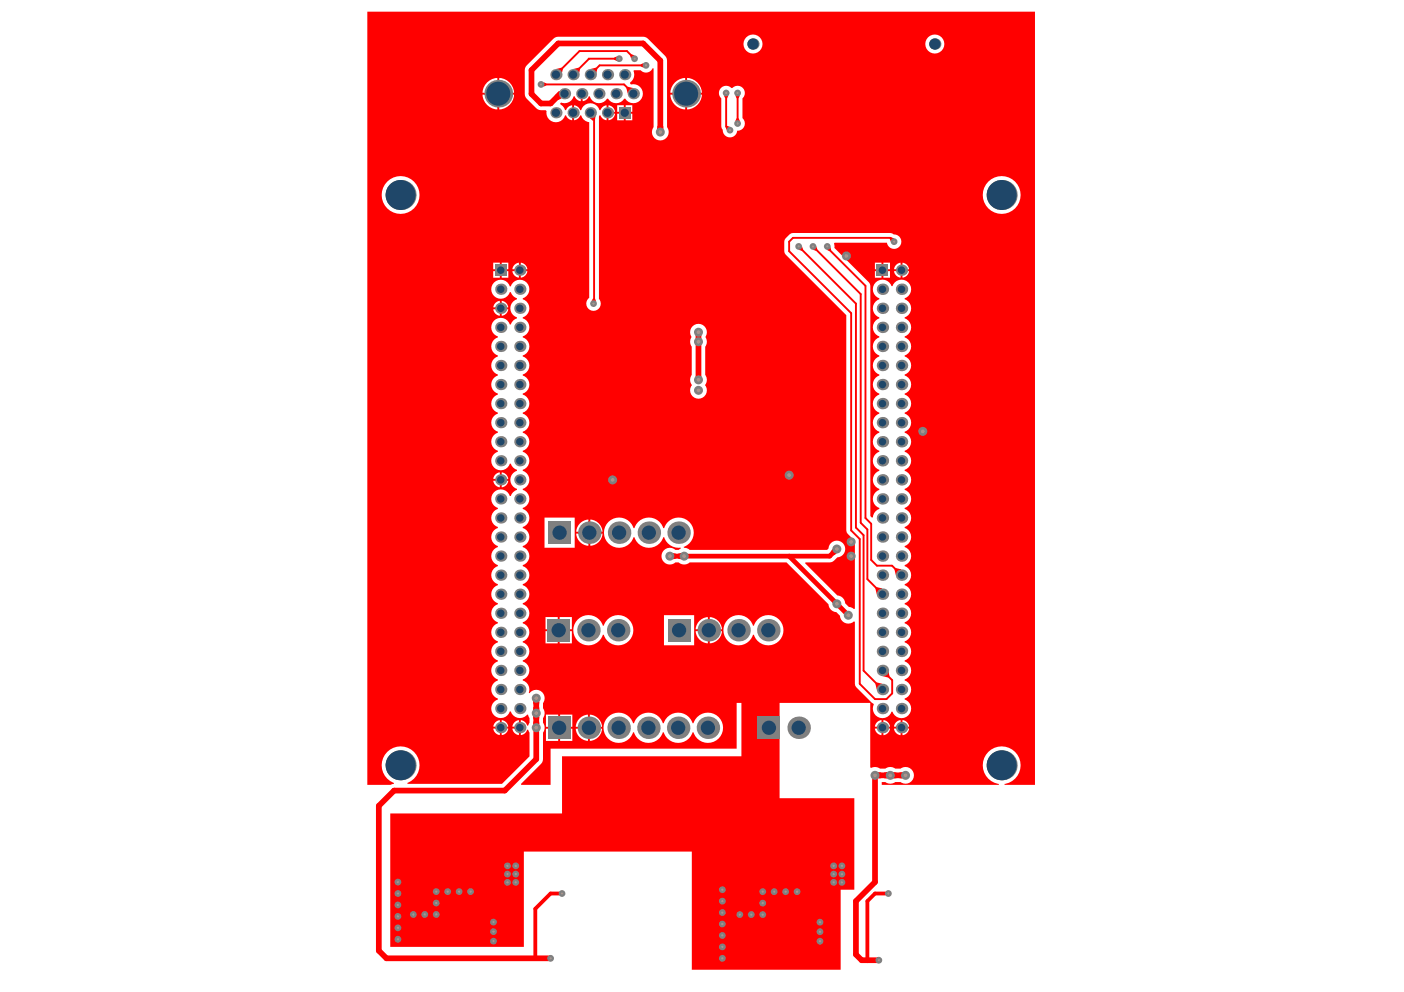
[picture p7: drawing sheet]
<svg xmlns="http://www.w3.org/2000/svg" width="297mm" height="210mm" viewBox="0 0 297 210" stroke-linecap="round" stroke-linejoin="round" font-family="sans-serif">
<g fill="#f00">
<path d="M115 17.4l.6 .3v.4l-.6 .3z"/>
<path d="M117.6 14.6l1.2-.3 .3 .3-.3 1.2z"/>
<path d="M121.3 14.6l1.1-.3 .3 .3-.3 1.2z"/>
<path d="M125.5 63.1l.4 .1 .2 .6-.9-.1z"/>
<path d="M124.8 25l1.3-.9-.2 1.1-.4 .4z"/>
<path d="M129.9 12.2l.6-.3v1l-.6-.3z"/>
<path d="M133.3 11.8l.3-.3 .6 .2-.7 .7z"/>
<path d="M143.4 117.2l.7-.2v1.3l-.7-.1z"/>
<path d="M142.4 117l.7 .2v1l-.7 .1z"/>
<path d="M153.5 26.9l.3-.3 .6 .2-.7 .7z"/>
<path d="M153.1 20.2h1l-.3 .6h-.4z"/>
<path d="M155.9 25h.4l.3 .6h-1z"/>
<path d="M155.6 20.2h1l-.3 .6h-.4z"/>
<path d="M169 52.9l.7-.7 .2 .6-.3 .3z"/>
<path d="M172 52.9l.7-.7 .2 .6-.3 .3z"/>
<path d="M174.8 52.8l.9-.5 .1 .6-.3 .2z"/>
<path d="M185.8 163.4l.6 .1v1.2h-.6z"/>
<path d="M185.2 124.5l.3-.3 1.2 .3-1.2 1.2z"/>
<path d="M189 163.4l.7 .1v1.2h-.7z"/>
<path d="M189.2 120.5l.3-.3 1.2 .3-1.2 1.2z"/>
<path d="M188.2 50.5l.3-.3 .6 .2-.7 .7z"/>
<path d="M117.3 20.2l1.1-.9 .4 1.5-.7 .4z"/>
<path d="M176.1 116.2l.9 .9-.6 .4-.7-.7z"/>
<path d="M185.2 144.7l.3-.3 1.2 .3-1.2 1.2z"/>
<path d="M112.9 152.7h1.2v.6h-1.3z"/>
<path d="M112.9 149.6h1.2v.6h-1.3z"/>
<path d="M124.9 14.6l1.2-.3 .3 .3-.3 1.2z"/>
<path d="M135.6 13.6l.6-.3v1l-.6-.3z"/>
<path d="M139.1 26.6h1.2l.1 .7h-1.4z"/>
<path d="M187 163.5l.7-.1v1.3h-.7z"/>
<path d="M190.3 163.5l.6-.1v1.3h-.6z"/>
<path d="M112.8 151.6h1.3v.6h-1.2z"/>
<path d="M112.8 148.4h1.3v.6h-1.2z"/>
<path d="M132.5 18.6l.3-.3 1.2 .3-1.2 1.2z"/>
<path d="M186.7 143.1l1.2-1.2 .3 1.2-.3 .3z"/>
<path d="M82.6 172.1h36.3v-12.1h38v-12.1h8v21h15.8v19.4h-2.8v16.9h-31.5v-25h-35.6v20.2h-28.2z"/>
<path d="M77.7 2.5h141.3v163.6h-6.5v-.2a4 4 0 0 0 2.8-6.1 4 4 0 0 0-6.7 0 4 4 0 0 0 2.7 6.1v.2h-24.8v-.6h.8a1.7 1.7 0 0 0 2.1 0l1.3 .1a1.77 1.77 0 0 0 2.7-1.6 1.77 1.77 0 0 0-2.9-1.4l-1.3-.1a1.74 1.74 0 0 0-1.9 .1l-1.3-.1a1.74 1.74 0 0 0-1.7 0l-.2-.1v-13.7h-28.2v9.7h-39.4v7.7h-6.2l-.1-.2 4.5-4.6 .2-.7v-5.6l.1-.1a1.73 1.73 0 0 0-.1-2l.1-1.1a1.73 1.73 0 0 0-.1-1.9l.1-1.3a1.77 1.77 0 0 0-.6-2.4 1.77 1.77 0 0 0-2.4 .5l-.1-.1v-.2a1.99 1.99 0 0 0-1.3-2.4v-.2l.4-.2a2.01 2.01 0 0 0 1-1.9 2.01 2.01 0 0 0-1.4-1.7v-.3l.4-.1a2.01 2.01 0 0 0 1-2 2.01 2.01 0 0 0-1.4-1.7v-.2l.4-.2a2.01 2.01 0 0 0 1-1.9 2.01 2.01 0 0 0-1.4-1.7v-.2l.4-.2a2.01 2.01 0 0 0 1-1.9 2.01 2.01 0 0 0-1.4-1.7v-.3l.4-.1a2.01 2.01 0 0 0 1-2 2.01 2.01 0 0 0-1.4-1.7v-.2l.4-.2a2.01 2.01 0 0 0 1-1.9 2.01 2.01 0 0 0-1.4-1.7v-.2l.4-.2a2.01 2.01 0 0 0 1-1.9 2.01 2.01 0 0 0-1.4-1.7v-.3l.4-.1a2.01 2.01 0 0 0 1-2 2.01 2.01 0 0 0-1.4-1.7v-.2l.4-.2a2.01 2.01 0 0 0 1-1.9 2.01 2.01 0 0 0-1.4-1.7v-.2l.4-.2a2.01 2.01 0 0 0 1-1.9 2.01 2.01 0 0 0-1.4-1.7v-.3l.4-.1a2.01 2.01 0 0 0 1-2 2.01 2.01 0 0 0-1.4-1.7v-.2l.4-.2a2.01 2.01 0 0 0 1-1.9 2.01 2.01 0 0 0-1.4-1.7v-.2l.4-.2a2.01 2.01 0 0 0 1-1.9 2.01 2.01 0 0 0-1.4-1.7v-.3l.4-.1a2.01 2.01 0 0 0 1-2 2.01 2.01 0 0 0-1.4-1.7v-.2l.4-.2a2.01 2.01 0 0 0 1-1.9 2.01 2.01 0 0 0-1.4-1.7v-.2l.4-.2a2.01 2.01 0 0 0 1-1.9 2.01 2.01 0 0 0-1.4-1.7v-.3l.4-.1a2.01 2.01 0 0 0 1-2 2.01 2.01 0 0 0-1.4-1.7v-.2l.4-.2a2.01 2.01 0 0 0 1-1.9 2.01 2.01 0 0 0-1.4-1.7v-.2l.4-.2a2.01 2.01 0 0 0 1-1.9 2.01 2.01 0 0 0-1.4-1.7v-.3l.4-.1a2.01 2.01 0 0 0 1-2 2.01 2.01 0 0 0-1.4-1.7v-.2l.4-.2a2.01 2.01 0 0 0 .3-3.3 2.01 2.01 0 0 0-3.2 1h-.2l-.2-.4a2.01 2.01 0 0 0-3.1-.5 2.01 2.01 0 0 0 .3 3.2 2.01 2.01 0 0 0 3-1.1h.2l.5 .8 .8 .5v.2a2 2 0 0 0-1.4 1.9 2 2 0 0 0 1.4 1.9v.3l-.8 .4-.5 .9h-.2a2.01 2.01 0 0 0-3.4-.9 2.01 2.01 0 0 0 .8 3.4v.2l-.4 .2a2.01 2.01 0 0 0-1 1.9 2.01 2.01 0 0 0 1.4 1.7v.2l-.4 .2a2.01 2.01 0 0 0-1 1.9 2.01 2.01 0 0 0 1.4 1.7v.3l-.4 .1a2.01 2.01 0 0 0-1 2 2.01 2.01 0 0 0 1.4 1.7v.2l-.4 .2a2.01 2.01 0 0 0-1 1.9 2.01 2.01 0 0 0 1.4 1.7v.2l-.4 .2a2.01 2.01 0 0 0-1 1.9 2.01 2.01 0 0 0 1.4 1.7v.3l-.4 .1a2.01 2.01 0 0 0-1 2 2.01 2.01 0 0 0 1.4 1.7v.2l-.4 .2a2.01 2.01 0 0 0-.2 3.3 2.01 2.01 0 0 0 3.2-1h.2l.5 .8 .8 .5v.2a2 2 0 0 0-1.4 1.9 2 2 0 0 0 1.4 1.9v.3l-.8 .4-.5 .9h-.2a2.01 2.01 0 0 0-3.4-.9 2.01 2.01 0 0 0 .8 3.4v.2l-.4 .2a2.01 2.01 0 0 0-1 1.9 2.01 2.01 0 0 0 1.4 1.7v.2l-.4 .2a2.01 2.01 0 0 0-1 1.9 2.01 2.01 0 0 0 1.4 1.7v.3l-.4 .1a2.01 2.01 0 0 0-1 2 2.01 2.01 0 0 0 1.4 1.7v.2l-.4 .2a2.01 2.01 0 0 0-1 1.9 2.01 2.01 0 0 0 1.4 1.7v.2l-.4 .2a2.01 2.01 0 0 0-1 1.9 2.01 2.01 0 0 0 1.4 1.7v.3l-.4 .1a2.01 2.01 0 0 0-1 2 2.01 2.01 0 0 0 1.4 1.7v.2l-.4 .2a2.01 2.01 0 0 0-1 1.9 2.01 2.01 0 0 0 1.4 1.7v.2l-.4 .2a2.01 2.01 0 0 0-1 1.9 2.01 2.01 0 0 0 1.4 1.7v.3l-.4 .1a2.01 2.01 0 0 0-1 2 2.01 2.01 0 0 0 1.4 1.7v.2l-.4 .2a2.01 2.01 0 0 0-1 1.9 2.01 2.01 0 0 0 1.4 1.7v.2l-.4 .2a2.01 2.01 0 0 0-.2 3.3 2.01 2.01 0 0 0 3.2-1h.2l.1 .4a2 2 0 0 0 3.3 .3h.2l.3 .7v1l-.3 .6h-.2l-.1-.3a1.54 1.54 0 0 0-1.2-.8v3.1a1.61 1.61 0 0 0 1.3-1.1h.2l.3 .6v5l-5.8 5.9h-20l.1-.3a4 4 0 0 0 1.6-6.1 4 4 0 0 0-6.3 0 4 4 0 0 0 1.7 6.2v.2l-.7 .2h-4.9zM195.8 9.3a2.02 2.02 0 0 0 4 0 2.02 2.02 0 0 0-4 0zM157.3 9.3a2.02 2.02 0 0 0 4 0 2.02 2.02 0 0 0-4 0zM152.5 18.6a1.52 1.52 0 0 0 .1 2.2v5.9l.3 .8a1.53 1.53 0 0 0 1.4 1.6 1.53 1.53 0 0 0 1.7-1.4 1.52 1.52 0 0 0 1.5-1 1.52 1.52 0 0 0-.4-1.7v-4.2a1.54 1.54 0 0 0 0-2.2 1.54 1.54 0 0 0-2.2 0 1.83 1.83 0 0 0-2.4 0zM145.4 16.5v3.1h3.1a3.3 3.3 0 0 0-3.1-3.1zM142.8 17.5a3.2 3.2 0 0 0-1 2.1h3.2v-3.1a3.2 3.2 0 0 0-2.2 1zM105.6 16.5v3.1h3.2a3.3 3.3 0 0 0-3.2-3.1zM103 17.5a3.2 3.2 0 0 0-.9 2.1h3.1v-3.1a3.2 3.2 0 0 0-2.2 1zM145.4 20v3.2a3.3 3.3 0 0 0 3.1-3.2zM141.8 20a3.3 3.3 0 0 0 3.2 3.2v-3.2zM105.6 20v3.2a3.3 3.3 0 0 0 3.2-3.2zM102.1 20a3.3 3.3 0 0 0 3.1 3.2v-3.2zM121.5 22.3v3.1a1.76 1.76 0 0 0 1.3-1h.2a1.95 1.95 0 0 0 1.7 1.4v37.2a1.53 1.53 0 0 0-.3 2.2 1.53 1.53 0 0 0 2.1 .2 1.53 1.53 0 0 0 .2-2.2v-38.5l.1-.3h.2a1.52 1.52 0 0 0 1.3 1v-3.1a1.77 1.77 0 0 0-1.3 1h-.2a2.01 2.01 0 0 0-1.9-1.5 2.01 2.01 0 0 0-1.9 1.5h-.3a1.52 1.52 0 0 0-1.2-1zM132.4 22.3v1.4h1.4v-1.4zM128.7 22.3v1.4h1.4a1.55 1.55 0 0 0-1.4-1.4zM130.6 22.3v1.4h1.4v-1.4zM128.7 24.1v1.3a1.55 1.55 0 0 0 1.4-1.3zM132.4 24.1v1.4h1.4v-1.4zM130.6 24.1v1.4h1.4v-1.4zM111.4 13.8l-.4 1 .1 5.5 .3 .6 2.1 2a2.18 2.18 0 0 0 2 .4l.1 .2a2.01 2.01 0 0 0 1.6 2.3 2.01 2.01 0 0 0 2.3-1.4h.3a1.52 1.52 0 0 0 1.3 1v-3.1a1.78 1.78 0 0 0-1.4 1h-.2a1.92 1.92 0 0 0-.9-1.2l-.1-.2 .2-.2a1.98 1.98 0 0 0 2.7-1.3h.2a1.52 1.52 0 0 0 1.3 1v-1.6h.4v1.6a1.76 1.76 0 0 0 1.3-1h.2a2.04 2.04 0 0 0 1.7 1.4 2.04 2.04 0 0 0 2-.9h.1a2.07 2.07 0 0 0 3.5 0h.1a2.02 2.02 0 0 0 2.6 .8 2.02 2.02 0 0 0 1.1-2.5 2.02 2.02 0 0 0-2.4-1.3l-.2-.2v-.3a1.94 1.94 0 0 0 .7-2.4l.1-.1h1.4a1.51 1.51 0 0 0 2.6-.5l.2 .1v12.4a1.77 1.77 0 0 0 .2 2.4 1.77 1.77 0 0 0 2.4 0 1.77 1.77 0 0 0 .2-2.4v-14.4l-.4-.7-3.9-3.8-.7-.2h-18.4l-.6 .4zM207.9 41.3a4 4 0 0 0 8 0 4 4 0 0 0-8 0zM80.8 41.3a4 4 0 0 0 8 0 4 4 0 0 0-8 0zM166.2 50.4l-.3 .7v2.1l.3 .7 12.8 12.8v45.5l.3 .8 1.6 1.5v14.3l-.2 .1-1.1-.5-.8-.7a1.73 1.73 0 0 0-1.6-1.7l-6.9-6.8 .1-.2h5.3a2.08 2.08 0 0 0 1.5-1.1 1.77 1.77 0 0 0 1.6-1.8 1.77 1.77 0 0 0-1.7-1.7 1.77 1.77 0 0 0-1.8 1.7l-.3 .3h-29.1l-.7-.4-.5-.1v-.2h.1a3.2 3.2 0 0 0 .9-5.3 3.2 3.2 0 0 0-5.2 1.3h-.2l-.1-.2a3.2 3.2 0 0 0-3.1-2 3.2 3.2 0 0 0-2.9 2.2h-.2l-.1-.2a3.2 3.2 0 0 0-4.9-1.3 3.2 3.2 0 0 0 .2 5.1 3.2 3.2 0 0 0 4.8-1.6h.2l.1 .2a3.2 3.2 0 0 0 3.1 2 3.2 3.2 0 0 0 2.9-2.2h.2l.1 .2a3.2 3.2 0 0 0 3.4 2v.2l-.4 .3h-.7a1.77 1.77 0 0 0-2.5 .1 1.77 1.77 0 0 0 0 2.4 1.77 1.77 0 0 0 2.5 .1h.7l.3 .2a1.75 1.75 0 0 0 2-.2h20.5l8.9 8.9a1.73 1.73 0 0 0 1.6 1.6l.8 .8 .1 .3a1.77 1.77 0 0 0 2.9 .9l.2 .1v13.5l4 4a2.02 2.02 0 0 0 1 2.7 2.02 2.02 0 0 0 2.7-1.2h.2l.2 .3a2.03 2.03 0 0 0 3.3 .3 2.03 2.03 0 0 0-.9-3.2v-.2l.4-.1a2.02 2.02 0 0 0 1-2 2.02 2.02 0 0 0-1.4-1.7v-.2l.4-.2a2.02 2.02 0 0 0 1-1.9 2.02 2.02 0 0 0-1.4-1.7v-.3l.4-.1a2.02 2.02 0 0 0 1-2 2.02 2.02 0 0 0-1.4-1.7v-.2l.4-.1a2.02 2.02 0 0 0 1-2 2.02 2.02 0 0 0-1.4-1.7v-.2l.4-.2a2.02 2.02 0 0 0 1-1.9 2.02 2.02 0 0 0-1.4-1.7v-.3l.4-.1a2.02 2.02 0 0 0 1-2 2.02 2.02 0 0 0-1.4-1.7v-.2l.4-.1a2.02 2.02 0 0 0 1-2 2.02 2.02 0 0 0-1.4-1.7v-.2l.4-.2a2.02 2.02 0 0 0 1-1.9 2.02 2.02 0 0 0-1.4-1.7v-.3l.4-.1a2.02 2.02 0 0 0 1-2 2.02 2.02 0 0 0-1.4-1.7v-.2l.4-.1a2.02 2.02 0 0 0 1-2 2.02 2.02 0 0 0-1.4-1.7v-.2l.4-.2a2.02 2.02 0 0 0 1-1.9 2.02 2.02 0 0 0-1.4-1.7v-.3l.4-.1a2.02 2.02 0 0 0 1-2 2.02 2.02 0 0 0-1.4-1.7v-.2l.4-.1a2.02 2.02 0 0 0 1-2 2.02 2.02 0 0 0-1.4-1.7v-.2l.4-.2a2.02 2.02 0 0 0 1-1.9 2.02 2.02 0 0 0-1.4-1.7v-.3l.4-.1a2.02 2.02 0 0 0 1-2 2.02 2.02 0 0 0-1.4-1.7v-.2l.4-.1a2.02 2.02 0 0 0 1-2 2.02 2.02 0 0 0-1.4-1.7v-.2l.4-.2a2.02 2.02 0 0 0 1-1.9 2.02 2.02 0 0 0-1.4-1.7v-.3l.4-.1a2.02 2.02 0 0 0 1-2 2.02 2.02 0 0 0-1.4-1.7v-.2l.4-.1a2.02 2.02 0 0 0 1-2 2.02 2.02 0 0 0-1.4-1.7v-.2l.4-.2a2.02 2.02 0 0 0 1-1.9 2.02 2.02 0 0 0-1.4-1.7v-.3l.4-.1a2.02 2.02 0 0 0 1-2 2.02 2.02 0 0 0-1.4-1.7v-.2l.4-.1a2.03 2.03 0 0 0 .2-3.4 2.03 2.03 0 0 0-3.2 .9h-.2l-.1-.3a2.03 2.03 0 0 0-3.4-.3 2.03 2.03 0 0 0 .9 3.2v.2l-.3 .2a2.02 2.02 0 0 0-1 1.9 2.02 2.02 0 0 0 1.3 1.7v.3l-.3 .1a2.02 2.02 0 0 0-1 2 2.02 2.02 0 0 0 1.3 1.7v.2l-.3 .1a2.02 2.02 0 0 0-1 2 2.02 2.02 0 0 0 1.3 1.7v.2l-.3 .2a2.02 2.02 0 0 0-1 1.9 2.02 2.02 0 0 0 1.3 1.7v.3l-.3 .1a2.02 2.02 0 0 0-1 2 2.02 2.02 0 0 0 1.3 1.7v.2l-.3 .1a2.02 2.02 0 0 0-1 2 2.02 2.02 0 0 0 1.3 1.7v.2l-.3 .2a2.02 2.02 0 0 0-1 1.9 2.02 2.02 0 0 0 1.3 1.7v.3l-.3 .1a2.02 2.02 0 0 0-1 2 2.02 2.02 0 0 0 1.3 1.7v.2l-.3 .1a2.02 2.02 0 0 0-1 2 2.02 2.02 0 0 0 1.3 1.7v.2l-.3 .2a2.02 2.02 0 0 0-1 1.9 2.02 2.02 0 0 0 1.3 1.7v.3l-.3 .1a2.02 2.02 0 0 0-1 2 2.02 2.02 0 0 0 1.3 1.7v.2l-.3 .1a1.97 1.97 0 0 0-1 1.7h-.2l-.4-.3v-48.7l-.3-.8-7.3-7.2-.1-.9 .2-.2h11.1v.1a1.54 1.54 0 0 0 1.8 1.1 1.54 1.54 0 0 0 1.2-1.6 1.54 1.54 0 0 0-1.6-1.4l-.7-.3h-20.6l-.8 .3zM190.9 55.6v1.4h1.4a1.54 1.54 0 0 0-1.4-1.4zM186.9 55.6v1.4h1.4v-1.4zM110.2 55.6v1.4h1.4a1.54 1.54 0 0 0-1.4-1.4zM106.1 55.6v1.4h1.4v-1.4zM108.8 56l-.4 1h1.4v-1.4zM189.6 56l-.4 1h1.3v-1.4zM185.1 55.6v1.4h1.4v-1.4zM104.3 55.6v1.4h1.4v-1.4zM190.9 57.4v1.4a1.55 1.55 0 0 0 1.4-1.4zM110.2 57.4v1.4a1.55 1.55 0 0 0 1.4-1.4zM189.2 57.4a1.54 1.54 0 0 0 1.3 1.4v-1.4zM108.4 57.4a1.54 1.54 0 0 0 1.4 1.4v-1.4zM186.9 57.4v1.4h1.4v-1.4zM185.1 57.4v1.4h1.4v-1.4zM106.1 57.4v1.4h1.4v-1.4zM104.3 57.4v1.4h1.4v-1.4zM106.1 63.7v1.3h1.4a1.54 1.54 0 0 0-1.4-1.3zM104.8 64.1l-.4 .9h1.3v-1.3zM106.1 65.4v1.4a1.55 1.55 0 0 0 1.4-1.4zM104.4 65.4a1.54 1.54 0 0 0 1.3 1.4v-1.4zM146.5 69a1.74 1.74 0 0 0-.2 2.3 1.7 1.7 0 0 0 .1 2v6a1.7 1.7 0 0 0 0 2.2 1.77 1.77 0 0 0 .2 2.4 1.77 1.77 0 0 0 2.4 0 1.77 1.77 0 0 0 .1-2.4 1.7 1.7 0 0 0 .1-2.2v-6a1.7 1.7 0 0 0 0-2 1.77 1.77 0 0 0-.3-2.4 1.77 1.77 0 0 0-2.4 .1zM106.1 100v1.3h1.4a1.54 1.54 0 0 0-1.4-1.3zM104.8 100.4l-.4 .9h1.3v-1.3zM106.1 101.7v1.4a1.55 1.55 0 0 0 1.4-1.4zM104.4 101.7a1.54 1.54 0 0 0 1.3 1.4v-1.4zM124.9 109.9v2.6h2.6a2.75 2.75 0 0 0-2.6-2.6zM122.7 110.7a2.69 2.69 0 0 0-.8 1.8h2.6v-2.6a2.69 2.69 0 0 0-1.8 .8zM124.9 112.9v2.6a2.75 2.75 0 0 0 2.6-2.6zM121.9 112.9a2.75 2.75 0 0 0 2.6 2.6v-2.6zM115.2 109.5v6.4h6.4v-6.4zM154 131.1a3.2 3.2 0 0 0 .6 5 3.2 3.2 0 0 0 4.7-1.8h.2a3.2 3.2 0 0 0 4.9 1.6 3.2 3.2 0 0 0 0-5.1 3.2 3.2 0 0 0-4.9 1.6h-.2a3.2 3.2 0 0 0-5.3-1.3zM122.2 131.1a3.2 3.2 0 0 0 .6 5 3.2 3.2 0 0 0 4.7-1.8h.2a3.2 3.2 0 0 0 5 1.6 3.2 3.2 0 0 0 0-5.1 3.2 3.2 0 0 0-5 1.6h-.2a3.2 3.2 0 0 0-5.3-1.3zM150.2 130.6v2.6h2.5a2.75 2.75 0 0 0-2.5-2.6zM148 131.4a2.69 2.69 0 0 0-.8 1.8h2.6v-2.6a2.69 2.69 0 0 0-1.8 .8zM118.4 130.6v2.6h2.6v-2.6zM115.4 130.6v2.6h2.6v-2.6zM150.2 133.6v2.5a2.75 2.75 0 0 0 2.5-2.5zM147.2 133.6a2.75 2.75 0 0 0 2.6 2.5v-2.5zM118.4 133.6v2.5h2.6v-2.5zM115.4 133.6v2.5h2.6v-2.5zM140.5 130.2v6.3h6.4v-6.3zM128.6 151.7a3.2 3.2 0 0 0 .6 5 3.2 3.2 0 0 0 4.7-1.7h.2a3.2 3.2 0 0 0 3.1 2.2 3.2 3.2 0 0 0 3-2.2h.2a3.2 3.2 0 0 0 3.1 2.2 3.2 3.2 0 0 0 3-2.2h.2a3.2 3.2 0 0 0 5 1.6 3.2 3.2 0 0 0 0-5.2 3.2 3.2 0 0 0-5 1.6h-.2a3.2 3.2 0 0 0-3-2.2 3.2 3.2 0 0 0-3.1 2.2h-.2a3.2 3.2 0 0 0-3-2.2 3.2 3.2 0 0 0-3.1 2.2h-.2a3.2 3.2 0 0 0-5.3-1.3zM190.9 152.4v1.4h1.4a1.56 1.56 0 0 0-1.4-1.4zM189.6 152.8l-.5 1h1.4v-1.4zM186.9 152.4v1.4h1.4a1.56 1.56 0 0 0-1.4-1.4zM185.5 152.8l-.4 1h1.4v-1.4zM106.1 152.4v1.4h1.4a1.54 1.54 0 0 0-1.4-1.4zM108.8 152.8l-.4 1h1.4v-1.4zM104.8 152.8l-.4 1h1.3v-1.4zM124.8 151.2v2.6h2.6a2.75 2.75 0 0 0-2.6-2.6zM122.6 152a2.69 2.69 0 0 0-.8 1.8h2.6v-2.6a2.7 2.7 0 0 0-1.8 .8zM118.5 151.2v2.6h2.6v-2.6zM115.5 151.2v2.6h2.6v-2.6zM106.1 154.2v1.3a1.55 1.55 0 0 0 1.4-1.3zM108.4 154.2a1.54 1.54 0 0 0 1.4 1.3v-1.3zM104.4 154.2a1.54 1.54 0 0 0 1.3 1.3v-1.3zM190.9 154.2v1.4a1.56 1.56 0 0 0 1.4-1.4zM189.1 154.2a1.56 1.56 0 0 0 1.4 1.4v-1.4zM186.9 154.2v1.4a1.56 1.56 0 0 0 1.4-1.4zM185.1 154.2a1.56 1.56 0 0 0 1.4 1.4v-1.4zM124.8 154.2v2.6a2.75 2.75 0 0 0 2.6-2.6zM121.8 154.2a2.75 2.75 0 0 0 2.6 2.6v-2.6zM118.5 154.2v2.6h2.6v-2.6zM115.5 154.2v2.6h2.6v-2.6z"/>
</g>
<path d="M114.5 17.9h17.5l2 1.9M131 12.4h-6.4l-3.3 3.4M134.2 12.4l-1.6-1.6h-10l-5 5M136.7 13.8h-9.8l-2 2M153.6 19.7v7l.8 .8M156.1 19.7v6.4M125.7 23.8v40.3l-.1 .1M169 52.1l12.1 12.1v47.4l1.6 1.6v28.7l4 4M172 52.1l10.1 10.1v48.4l1.4 1.4v10.5l3.2 3.2M175 52.1v.3l8.1 8.1v49.1l1.2 1.2v7.7l1.2 1.2h3.2l2 2M189.2 51.1l-.8-.8h-20.6l-.8 .8v2.1l13.1 13.1v45.9l1.8 1.9v30.6l3.2 3.2h2.4l1.3-1.2v-2.8l-2.1-2" fill="none" stroke="#f00" stroke-width=".4"/>
<path d="M119.5 19.9h-1l-2 2h-2l-2.1-2v-5.1l5.7-5.6h18l3.6 3.6v15.1M147.8 70.3v10.1M113.5 147.7v12.9l-6.7 6.7h-23.4l-3.3 3.2v30.7l1.7 1.6h34.7M191.6 164.1h-6.5v22.5l-4 4.1v11.3l1.2 1.2h3.6" fill="none" stroke="#f00" stroke-width="1.2"/>
<path d="M167 117.7l12.5 12.5M177 116.2l-1.5 1.5h-33.8" fill="none" stroke="#f00" stroke-width="1"/>
<path d="M118.9 189.1h-2.4l-3.2 3.2v10.5M187.9 189.1h-2.8l-1.6 1.6v12.5" fill="none" stroke="#f00" stroke-width=".81"/>
<circle cx="84.2" cy="186.6" r=".72" fill="#808080"/>
<circle cx="84.2" cy="186.6" r=".24" fill="#a6968d"/>
<circle cx="84.2" cy="189.1" r=".72" fill="#808080"/>
<circle cx="84.2" cy="189.1" r=".24" fill="#a6968d"/>
<circle cx="84.2" cy="191.5" r=".72" fill="#808080"/>
<circle cx="84.2" cy="191.5" r=".24" fill="#a6968d"/>
<circle cx="84.2" cy="193.9" r=".72" fill="#808080"/>
<circle cx="84.2" cy="193.9" r=".24" fill="#a6968d"/>
<circle cx="84.2" cy="196.3" r=".72" fill="#808080"/>
<circle cx="84.2" cy="196.3" r=".24" fill="#a6968d"/>
<circle cx="84.2" cy="198.7" r=".72" fill="#808080"/>
<circle cx="84.2" cy="198.7" r=".24" fill="#a6968d"/>
<circle cx="89.9" cy="193.5" r=".72" fill="#808080"/>
<circle cx="89.9" cy="193.5" r=".24" fill="#a6968d"/>
<circle cx="94.7" cy="188.7" r=".72" fill="#808080"/>
<circle cx="94.7" cy="188.7" r=".24" fill="#a6968d"/>
<circle cx="97.1" cy="188.7" r=".72" fill="#808080"/>
<circle cx="97.1" cy="188.7" r=".24" fill="#a6968d"/>
<circle cx="92.3" cy="191.1" r=".72" fill="#808080"/>
<circle cx="92.3" cy="191.1" r=".24" fill="#a6968d"/>
<circle cx="104.4" cy="197.1" r=".72" fill="#808080"/>
<circle cx="104.4" cy="197.1" r=".24" fill="#a6968d"/>
<circle cx="152.8" cy="188.3" r=".72" fill="#808080"/>
<circle cx="152.8" cy="188.3" r=".24" fill="#a6968d"/>
<circle cx="152.8" cy="190.7" r=".72" fill="#808080"/>
<circle cx="152.8" cy="190.7" r=".24" fill="#a6968d"/>
<circle cx="152.8" cy="193.1" r=".72" fill="#808080"/>
<circle cx="152.8" cy="193.1" r=".24" fill="#a6968d"/>
<circle cx="152.8" cy="195.5" r=".72" fill="#808080"/>
<circle cx="152.8" cy="195.5" r=".24" fill="#a6968d"/>
<circle cx="152.8" cy="197.9" r=".72" fill="#808080"/>
<circle cx="152.8" cy="197.9" r=".24" fill="#a6968d"/>
<circle cx="152.8" cy="200.4" r=".72" fill="#808080"/>
<circle cx="152.8" cy="200.4" r=".24" fill="#a6968d"/>
<circle cx="152.8" cy="202.8" r=".72" fill="#808080"/>
<circle cx="152.8" cy="202.8" r=".24" fill="#a6968d"/>
<circle cx="118.9" cy="189.1" r=".72" fill="#808080"/>
<circle cx="118.9" cy="189.1" r=".24" fill="#a6968d"/>
<circle cx="116.5" cy="202.8" r=".72" fill="#808080"/>
<circle cx="116.5" cy="202.8" r=".24" fill="#a6968d"/>
<circle cx="147.8" cy="70.3" r=".95" fill="#808080"/>
<circle cx="147.8" cy="70.3" r=".4" fill="#a6968d"/>
<circle cx="147.8" cy="72.3" r=".95" fill="#808080"/>
<circle cx="147.8" cy="72.3" r=".4" fill="#a6968d"/>
<circle cx="147.8" cy="82.6" r=".95" fill="#808080"/>
<circle cx="147.8" cy="82.6" r=".4" fill="#a6968d"/>
<circle cx="179.5" cy="130.2" r=".95" fill="#808080"/>
<circle cx="179.5" cy="130.2" r=".4" fill="#a6968d"/>
<circle cx="177" cy="127.8" r=".95" fill="#808080"/>
<circle cx="177" cy="127.8" r=".4" fill="#a6968d"/>
<circle cx="156.1" cy="26.1" r=".72" fill="#808080"/>
<circle cx="156.1" cy="26.1" r=".24" fill="#a6968d"/>
<circle cx="154.4" cy="27.5" r=".72" fill="#808080"/>
<circle cx="154.4" cy="27.5" r=".24" fill="#a6968d"/>
<circle cx="153.6" cy="19.7" r=".72" fill="#808080"/>
<circle cx="153.6" cy="19.7" r=".24" fill="#a6968d"/>
<circle cx="156.1" cy="19.7" r=".72" fill="#808080"/>
<circle cx="156.1" cy="19.7" r=".24" fill="#a6968d"/>
<circle cx="131" cy="12.4" r=".72" fill="#808080"/>
<circle cx="131" cy="12.4" r=".24" fill="#a6968d"/>
<circle cx="134.2" cy="12.4" r=".72" fill="#808080"/>
<circle cx="134.2" cy="12.4" r=".24" fill="#a6968d"/>
<circle cx="125.6" cy="64.2" r=".72" fill="#808080"/>
<circle cx="125.6" cy="64.2" r=".24" fill="#a6968d"/>
<circle cx="180.1" cy="117.7" r=".95" fill="#808080"/>
<circle cx="180.1" cy="117.7" r=".4" fill="#a6968d"/>
<circle cx="189.2" cy="51.1" r=".72" fill="#808080"/>
<circle cx="189.2" cy="51.1" r=".24" fill="#a6968d"/>
<circle cx="195.2" cy="91.3" r=".95" fill="#808080"/>
<circle cx="195.2" cy="91.3" r=".4" fill="#a6968d"/>
<circle cx="113.5" cy="147.7" r=".95" fill="#808080"/>
<circle cx="113.5" cy="147.7" r=".4" fill="#a6968d"/>
<circle cx="113.5" cy="154" r=".95" fill="#808080"/>
<circle cx="113.5" cy="154" r=".4" fill="#a6968d"/>
<circle cx="113.5" cy="150.9" r=".95" fill="#808080"/>
<circle cx="113.5" cy="150.9" r=".4" fill="#a6968d"/>
<circle cx="129.6" cy="101.5" r=".95" fill="#808080"/>
<circle cx="129.6" cy="101.5" r=".4" fill="#a6968d"/>
<circle cx="167" cy="100.5" r=".95" fill="#808080"/>
<circle cx="167" cy="100.5" r=".4" fill="#a6968d"/>
<circle cx="147.8" cy="80.4" r=".95" fill="#808080"/>
<circle cx="147.8" cy="80.4" r=".4" fill="#a6968d"/>
<circle cx="144.7" cy="117.7" r=".95" fill="#808080"/>
<circle cx="144.7" cy="117.7" r=".4" fill="#a6968d"/>
<circle cx="141.7" cy="117.7" r=".95" fill="#808080"/>
<circle cx="141.7" cy="117.7" r=".4" fill="#a6968d"/>
<circle cx="139.7" cy="27.9" r=".95" fill="#808080"/>
<circle cx="139.7" cy="27.9" r=".4" fill="#a6968d"/>
<circle cx="177" cy="116.2" r=".95" fill="#808080"/>
<circle cx="177" cy="116.2" r=".4" fill="#a6968d"/>
<circle cx="180.1" cy="114.7" r=".95" fill="#808080"/>
<circle cx="180.1" cy="114.7" r=".4" fill="#a6968d"/>
<circle cx="169" cy="52.1" r=".72" fill="#808080"/>
<circle cx="169" cy="52.1" r=".24" fill="#a6968d"/>
<circle cx="172" cy="52.1" r=".72" fill="#808080"/>
<circle cx="172" cy="52.1" r=".24" fill="#a6968d"/>
<circle cx="175" cy="52.1" r=".72" fill="#808080"/>
<circle cx="175" cy="52.1" r=".24" fill="#a6968d"/>
<circle cx="179.1" cy="54.2" r=".95" fill="#808080"/>
<circle cx="179.1" cy="54.2" r=".4" fill="#a6968d"/>
<circle cx="185.1" cy="164.1" r=".95" fill="#808080"/>
<circle cx="185.1" cy="164.1" r=".4" fill="#a6968d"/>
<circle cx="191.6" cy="164.1" r=".95" fill="#808080"/>
<circle cx="191.6" cy="164.1" r=".4" fill="#a6968d"/>
<circle cx="188.4" cy="164.1" r=".95" fill="#808080"/>
<circle cx="188.4" cy="164.1" r=".4" fill="#a6968d"/>
<circle cx="114.5" cy="17.9" r=".72" fill="#808080"/>
<circle cx="114.5" cy="17.9" r=".24" fill="#a6968d"/>
<circle cx="136.7" cy="13.8" r=".72" fill="#808080"/>
<circle cx="136.7" cy="13.8" r=".24" fill="#a6968d"/>
<circle cx="99.6" cy="188.7" r=".72" fill="#808080"/>
<circle cx="99.6" cy="188.7" r=".24" fill="#a6968d"/>
<circle cx="92.3" cy="188.7" r=".72" fill="#808080"/>
<circle cx="92.3" cy="188.7" r=".24" fill="#a6968d"/>
<circle cx="92.3" cy="193.5" r=".72" fill="#808080"/>
<circle cx="92.3" cy="193.5" r=".24" fill="#a6968d"/>
<circle cx="87.4" cy="193.5" r=".72" fill="#808080"/>
<circle cx="87.4" cy="193.5" r=".24" fill="#a6968d"/>
<circle cx="104.4" cy="195.1" r=".72" fill="#808080"/>
<circle cx="104.4" cy="195.1" r=".24" fill="#a6968d"/>
<circle cx="104.4" cy="199.1" r=".72" fill="#808080"/>
<circle cx="104.4" cy="199.1" r=".24" fill="#a6968d"/>
<circle cx="185.9" cy="203.2" r=".72" fill="#808080"/>
<circle cx="185.9" cy="203.2" r=".24" fill="#a6968d"/>
<circle cx="187.9" cy="189.1" r=".72" fill="#808080"/>
<circle cx="187.9" cy="189.1" r=".24" fill="#a6968d"/>
<circle cx="156.5" cy="193.5" r=".72" fill="#808080"/>
<circle cx="156.5" cy="193.5" r=".24" fill="#a6968d"/>
<circle cx="158.9" cy="193.5" r=".72" fill="#808080"/>
<circle cx="158.9" cy="193.5" r=".24" fill="#a6968d"/>
<circle cx="161.4" cy="193.5" r=".72" fill="#808080"/>
<circle cx="161.4" cy="193.5" r=".24" fill="#a6968d"/>
<circle cx="161.4" cy="191.1" r=".72" fill="#808080"/>
<circle cx="161.4" cy="191.1" r=".24" fill="#a6968d"/>
<circle cx="161.4" cy="188.7" r=".72" fill="#808080"/>
<circle cx="161.4" cy="188.7" r=".24" fill="#a6968d"/>
<circle cx="163.8" cy="188.7" r=".72" fill="#808080"/>
<circle cx="163.8" cy="188.7" r=".24" fill="#a6968d"/>
<circle cx="166.2" cy="188.7" r=".72" fill="#808080"/>
<circle cx="166.2" cy="188.7" r=".24" fill="#a6968d"/>
<circle cx="168.6" cy="188.7" r=".72" fill="#808080"/>
<circle cx="168.6" cy="188.7" r=".24" fill="#a6968d"/>
<circle cx="173.5" cy="197.1" r=".72" fill="#808080"/>
<circle cx="173.5" cy="197.1" r=".24" fill="#a6968d"/>
<circle cx="173.5" cy="199.2" r=".72" fill="#808080"/>
<circle cx="173.5" cy="199.2" r=".24" fill="#a6968d"/>
<circle cx="173.5" cy="195.1" r=".72" fill="#808080"/>
<circle cx="173.5" cy="195.1" r=".24" fill="#a6968d"/>
<circle cx="107.4" cy="185" r=".72" fill="#808080"/>
<circle cx="107.4" cy="185" r=".24" fill="#a6968d"/>
<circle cx="107.4" cy="186.7" r=".72" fill="#808080"/>
<circle cx="107.4" cy="186.7" r=".24" fill="#a6968d"/>
<circle cx="109.1" cy="186.7" r=".72" fill="#808080"/>
<circle cx="109.1" cy="186.7" r=".24" fill="#a6968d"/>
<circle cx="109.1" cy="185" r=".72" fill="#808080"/>
<circle cx="109.1" cy="185" r=".24" fill="#a6968d"/>
<circle cx="109.1" cy="183.2" r=".72" fill="#808080"/>
<circle cx="109.1" cy="183.2" r=".24" fill="#a6968d"/>
<circle cx="107.4" cy="183.2" r=".72" fill="#808080"/>
<circle cx="107.4" cy="183.2" r=".24" fill="#a6968d"/>
<circle cx="176.4" cy="185" r=".72" fill="#808080"/>
<circle cx="176.4" cy="185" r=".24" fill="#a6968d"/>
<circle cx="176.4" cy="186.7" r=".72" fill="#808080"/>
<circle cx="176.4" cy="186.7" r=".24" fill="#a6968d"/>
<circle cx="178.1" cy="186.7" r=".72" fill="#808080"/>
<circle cx="178.1" cy="186.7" r=".24" fill="#a6968d"/>
<circle cx="178.1" cy="185" r=".72" fill="#808080"/>
<circle cx="178.1" cy="185" r=".24" fill="#a6968d"/>
<circle cx="178.1" cy="183.2" r=".72" fill="#808080"/>
<circle cx="178.1" cy="183.2" r=".24" fill="#a6968d"/>
<circle cx="176.4" cy="183.2" r=".72" fill="#808080"/>
<circle cx="176.4" cy="183.2" r=".24" fill="#a6968d"/>
<circle cx="121.3" cy="23.9" r="1.19" fill="#808080"/>
<circle cx="121.3" cy="23.9" r=".87" fill="#1f4769"/>
<circle cx="121.3" cy="15.8" r="1.19" fill="#808080"/>
<circle cx="121.3" cy="15.8" r=".87" fill="#1f4769"/>
<circle cx="134" cy="19.8" r="1.19" fill="#808080"/>
<circle cx="134" cy="19.8" r=".87" fill="#1f4769"/>
<circle cx="110" cy="154" r="1.19" fill="#808080"/>
<circle cx="110" cy="154" r=".79" fill="#1f4769"/>
<circle cx="105.9" cy="154" r="1.19" fill="#808080"/>
<circle cx="105.9" cy="154" r=".79" fill="#1f4769"/>
<circle cx="110" cy="145.9" r="1.19" fill="#808080"/>
<circle cx="110" cy="145.9" r=".79" fill="#1f4769"/>
<circle cx="105.9" cy="145.9" r="1.19" fill="#808080"/>
<circle cx="105.9" cy="145.9" r=".79" fill="#1f4769"/>
<circle cx="110" cy="141.9" r="1.19" fill="#808080"/>
<circle cx="110" cy="141.9" r=".79" fill="#1f4769"/>
<circle cx="105.9" cy="141.9" r="1.19" fill="#808080"/>
<circle cx="105.9" cy="141.9" r=".79" fill="#1f4769"/>
<circle cx="110" cy="133.8" r="1.19" fill="#808080"/>
<circle cx="110" cy="133.8" r=".79" fill="#1f4769"/>
<circle cx="105.9" cy="133.8" r="1.19" fill="#808080"/>
<circle cx="105.9" cy="133.8" r=".79" fill="#1f4769"/>
<circle cx="110" cy="129.8" r="1.19" fill="#808080"/>
<circle cx="110" cy="129.8" r=".79" fill="#1f4769"/>
<circle cx="105.9" cy="129.8" r="1.19" fill="#808080"/>
<circle cx="105.9" cy="129.8" r=".79" fill="#1f4769"/>
<circle cx="110" cy="121.7" r="1.19" fill="#808080"/>
<circle cx="110" cy="121.7" r=".79" fill="#1f4769"/>
<circle cx="105.9" cy="121.7" r="1.19" fill="#808080"/>
<circle cx="105.9" cy="121.7" r=".79" fill="#1f4769"/>
<circle cx="110" cy="117.7" r="1.19" fill="#808080"/>
<circle cx="110" cy="117.7" r=".79" fill="#1f4769"/>
<circle cx="105.9" cy="117.7" r="1.19" fill="#808080"/>
<circle cx="105.9" cy="117.7" r=".79" fill="#1f4769"/>
<circle cx="110" cy="113.6" r="1.19" fill="#808080"/>
<circle cx="110" cy="113.6" r=".79" fill="#1f4769"/>
<circle cx="105.9" cy="113.6" r="1.19" fill="#808080"/>
<circle cx="105.9" cy="113.6" r=".79" fill="#1f4769"/>
<circle cx="110" cy="109.6" r="1.19" fill="#808080"/>
<circle cx="110" cy="109.6" r=".79" fill="#1f4769"/>
<circle cx="105.9" cy="109.6" r="1.19" fill="#808080"/>
<circle cx="105.9" cy="109.6" r=".79" fill="#1f4769"/>
<circle cx="110" cy="105.6" r="1.19" fill="#808080"/>
<circle cx="110" cy="105.6" r=".79" fill="#1f4769"/>
<circle cx="105.9" cy="105.6" r="1.19" fill="#808080"/>
<circle cx="105.9" cy="105.6" r=".79" fill="#1f4769"/>
<circle cx="110" cy="101.5" r="1.19" fill="#808080"/>
<circle cx="110" cy="101.5" r=".79" fill="#1f4769"/>
<circle cx="105.9" cy="101.5" r="1.19" fill="#808080"/>
<circle cx="105.9" cy="101.5" r=".79" fill="#1f4769"/>
<circle cx="110" cy="93.5" r="1.19" fill="#808080"/>
<circle cx="110" cy="93.5" r=".79" fill="#1f4769"/>
<circle cx="105.9" cy="93.5" r="1.19" fill="#808080"/>
<circle cx="105.9" cy="93.5" r=".79" fill="#1f4769"/>
<circle cx="110" cy="89.4" r="1.19" fill="#808080"/>
<circle cx="110" cy="89.4" r=".79" fill="#1f4769"/>
<circle cx="105.9" cy="89.4" r="1.19" fill="#808080"/>
<circle cx="105.9" cy="89.4" r=".79" fill="#1f4769"/>
<circle cx="110" cy="81.4" r="1.19" fill="#808080"/>
<circle cx="110" cy="81.4" r=".79" fill="#1f4769"/>
<circle cx="105.9" cy="81.4" r="1.19" fill="#808080"/>
<circle cx="105.9" cy="81.4" r=".79" fill="#1f4769"/>
<circle cx="110" cy="77.3" r="1.19" fill="#808080"/>
<circle cx="110" cy="77.3" r=".79" fill="#1f4769"/>
<circle cx="105.9" cy="77.3" r="1.19" fill="#808080"/>
<circle cx="105.9" cy="77.3" r=".79" fill="#1f4769"/>
<circle cx="110" cy="69.3" r="1.19" fill="#808080"/>
<circle cx="110" cy="69.3" r=".79" fill="#1f4769"/>
<circle cx="105.9" cy="69.3" r="1.19" fill="#808080"/>
<circle cx="105.9" cy="69.3" r=".79" fill="#1f4769"/>
<circle cx="110" cy="65.2" r="1.19" fill="#808080"/>
<circle cx="110" cy="65.2" r=".79" fill="#1f4769"/>
<circle cx="105.9" cy="65.2" r="1.19" fill="#808080"/>
<circle cx="105.9" cy="65.2" r=".79" fill="#1f4769"/>
<circle cx="110" cy="57.2" r="1.19" fill="#808080"/>
<circle cx="110" cy="57.2" r=".79" fill="#1f4769"/>
<path d="M104.8 56h2.3v2.4h-2.3z" fill-rule="evenodd" fill="#808080"/>
<circle cx="105.9" cy="57.2" r=".79" fill="#1f4769"/>
<path d="M115.9 151.6h4.8v4.8h-4.8z" fill-rule="evenodd" fill="#808080"/>
<circle cx="118.3" cy="154" r="1.51" fill="#1f4769"/>
<path d="M115.8 131h4.8v4.7h-4.8z" fill-rule="evenodd" fill="#808080"/>
<circle cx="118.2" cy="133.4" r="1.51" fill="#1f4769"/>
<circle cx="117.6" cy="23.9" r="1.19" fill="#808080"/>
<circle cx="117.6" cy="23.9" r=".87" fill="#1f4769"/>
<circle cx="119.4" cy="19.8" r="1.19" fill="#808080"/>
<circle cx="119.4" cy="19.8" r=".87" fill="#1f4769"/>
<circle cx="123.1" cy="19.8" r="1.19" fill="#808080"/>
<circle cx="123.1" cy="19.8" r=".87" fill="#1f4769"/>
<circle cx="117.6" cy="15.8" r="1.19" fill="#808080"/>
<circle cx="117.6" cy="15.8" r=".87" fill="#1f4769"/>
<circle cx="130.9" cy="154" r="2.38" fill="#808080"/>
<circle cx="130.9" cy="154" r="1.51" fill="#1f4769"/>
<circle cx="130.8" cy="133.4" r="2.38" fill="#808080"/>
<circle cx="130.8" cy="133.4" r="1.51" fill="#1f4769"/>
<path d="M131 22.7h2.4v2.3h-2.4z" fill-rule="evenodd" fill="#808080"/>
<circle cx="132.2" cy="23.9" r=".87" fill="#1f4769"/>
<circle cx="128.5" cy="23.9" r="1.19" fill="#808080"/>
<circle cx="128.5" cy="23.9" r=".87" fill="#1f4769"/>
<circle cx="126.7" cy="19.8" r="1.19" fill="#808080"/>
<circle cx="126.7" cy="19.8" r=".87" fill="#1f4769"/>
<circle cx="130.4" cy="19.8" r="1.19" fill="#808080"/>
<circle cx="130.4" cy="19.8" r=".87" fill="#1f4769"/>
<circle cx="128.5" cy="15.8" r="1.19" fill="#808080"/>
<circle cx="128.5" cy="15.8" r=".87" fill="#1f4769"/>
<circle cx="132.2" cy="15.8" r="1.19" fill="#808080"/>
<circle cx="132.2" cy="15.8" r=".87" fill="#1f4769"/>
<circle cx="143.5" cy="154" r="2.38" fill="#808080"/>
<circle cx="143.5" cy="154" r="1.51" fill="#1f4769"/>
<path d="M141.3 131h4.8v4.7h-4.8z" fill-rule="evenodd" fill="#808080"/>
<circle cx="143.7" cy="133.4" r="1.51" fill="#1f4769"/>
<circle cx="156.3" cy="133.4" r="2.38" fill="#808080"/>
<circle cx="156.3" cy="133.4" r="1.51" fill="#1f4769"/>
<circle cx="169" cy="154" r="2.38" fill="#808080"/>
<circle cx="169" cy="154" r="1.51" fill="#1f4769"/>
<circle cx="186.7" cy="154" r="1.21" fill="#808080"/>
<circle cx="186.7" cy="154" r=".79" fill="#1f4769"/>
<circle cx="186.7" cy="141.9" r="1.21" fill="#808080"/>
<circle cx="186.7" cy="141.9" r=".79" fill="#1f4769"/>
<circle cx="186.7" cy="145.9" r="1.21" fill="#808080"/>
<circle cx="186.7" cy="145.9" r=".79" fill="#1f4769"/>
<circle cx="186.7" cy="129.8" r="1.21" fill="#808080"/>
<circle cx="186.7" cy="129.8" r=".79" fill="#1f4769"/>
<circle cx="186.7" cy="133.8" r="1.21" fill="#808080"/>
<circle cx="186.7" cy="133.8" r=".79" fill="#1f4769"/>
<circle cx="186.7" cy="113.6" r="1.21" fill="#808080"/>
<circle cx="186.7" cy="113.6" r=".79" fill="#1f4769"/>
<circle cx="186.7" cy="117.7" r="1.21" fill="#808080"/>
<circle cx="186.7" cy="117.7" r=".79" fill="#1f4769"/>
<circle cx="186.7" cy="121.7" r="1.21" fill="#808080"/>
<circle cx="186.7" cy="121.7" r=".79" fill="#1f4769"/>
<circle cx="186.7" cy="101.5" r="1.21" fill="#808080"/>
<circle cx="186.7" cy="101.5" r=".79" fill="#1f4769"/>
<circle cx="186.7" cy="105.6" r="1.21" fill="#808080"/>
<circle cx="186.7" cy="105.6" r=".79" fill="#1f4769"/>
<circle cx="186.7" cy="109.6" r="1.21" fill="#808080"/>
<circle cx="186.7" cy="109.6" r=".79" fill="#1f4769"/>
<circle cx="186.7" cy="89.4" r="1.21" fill="#808080"/>
<circle cx="186.7" cy="89.4" r=".79" fill="#1f4769"/>
<circle cx="186.7" cy="93.5" r="1.21" fill="#808080"/>
<circle cx="186.7" cy="93.5" r=".79" fill="#1f4769"/>
<circle cx="186.7" cy="77.3" r="1.21" fill="#808080"/>
<circle cx="186.7" cy="77.3" r=".79" fill="#1f4769"/>
<circle cx="186.7" cy="81.4" r="1.21" fill="#808080"/>
<circle cx="186.7" cy="81.4" r=".79" fill="#1f4769"/>
<circle cx="186.7" cy="65.2" r="1.21" fill="#808080"/>
<circle cx="186.7" cy="65.2" r=".79" fill="#1f4769"/>
<circle cx="186.7" cy="69.3" r="1.21" fill="#808080"/>
<circle cx="186.7" cy="69.3" r=".79" fill="#1f4769"/>
<path d="M185.5 56h2.4v2.4h-2.4z" fill-rule="evenodd" fill="#808080"/>
<circle cx="186.7" cy="57.2" r=".79" fill="#1f4769"/>
<circle cx="190.7" cy="154" r="1.21" fill="#808080"/>
<circle cx="190.7" cy="154" r=".79" fill="#1f4769"/>
<circle cx="190.7" cy="141.9" r="1.21" fill="#808080"/>
<circle cx="190.7" cy="141.9" r=".79" fill="#1f4769"/>
<circle cx="190.7" cy="145.9" r="1.21" fill="#808080"/>
<circle cx="190.7" cy="145.9" r=".79" fill="#1f4769"/>
<circle cx="190.7" cy="129.8" r="1.21" fill="#808080"/>
<circle cx="190.7" cy="129.8" r=".79" fill="#1f4769"/>
<circle cx="190.7" cy="133.8" r="1.21" fill="#808080"/>
<circle cx="190.7" cy="133.8" r=".79" fill="#1f4769"/>
<circle cx="190.7" cy="113.6" r="1.21" fill="#808080"/>
<circle cx="190.7" cy="113.6" r=".79" fill="#1f4769"/>
<circle cx="190.7" cy="117.7" r="1.21" fill="#808080"/>
<circle cx="190.7" cy="117.7" r=".79" fill="#1f4769"/>
<circle cx="190.7" cy="121.7" r="1.21" fill="#808080"/>
<circle cx="190.7" cy="121.7" r=".79" fill="#1f4769"/>
<circle cx="190.7" cy="101.5" r="1.21" fill="#808080"/>
<circle cx="190.7" cy="101.5" r=".79" fill="#1f4769"/>
<circle cx="190.7" cy="105.6" r="1.21" fill="#808080"/>
<circle cx="190.7" cy="105.6" r=".79" fill="#1f4769"/>
<circle cx="190.7" cy="109.6" r="1.21" fill="#808080"/>
<circle cx="190.7" cy="109.6" r=".79" fill="#1f4769"/>
<circle cx="190.7" cy="89.4" r="1.21" fill="#808080"/>
<circle cx="190.7" cy="89.4" r=".79" fill="#1f4769"/>
<circle cx="190.7" cy="93.5" r="1.21" fill="#808080"/>
<circle cx="190.7" cy="93.5" r=".79" fill="#1f4769"/>
<circle cx="190.7" cy="77.3" r="1.21" fill="#808080"/>
<circle cx="190.7" cy="77.3" r=".79" fill="#1f4769"/>
<circle cx="190.7" cy="81.4" r="1.21" fill="#808080"/>
<circle cx="190.7" cy="81.4" r=".79" fill="#1f4769"/>
<circle cx="190.7" cy="65.2" r="1.21" fill="#808080"/>
<circle cx="190.7" cy="65.2" r=".79" fill="#1f4769"/>
<circle cx="190.7" cy="69.3" r="1.21" fill="#808080"/>
<circle cx="190.7" cy="69.3" r=".79" fill="#1f4769"/>
<circle cx="190.7" cy="57.2" r="1.19" fill="#808080"/>
<circle cx="190.7" cy="57.2" r=".79" fill="#1f4769"/>
<circle cx="110" cy="149.9" r="1.19" fill="#808080"/>
<circle cx="110" cy="149.9" r=".79" fill="#1f4769"/>
<circle cx="105.9" cy="149.9" r="1.19" fill="#808080"/>
<circle cx="105.9" cy="149.9" r=".79" fill="#1f4769"/>
<circle cx="110" cy="137.8" r="1.19" fill="#808080"/>
<circle cx="110" cy="137.8" r=".79" fill="#1f4769"/>
<circle cx="105.9" cy="137.8" r="1.19" fill="#808080"/>
<circle cx="105.9" cy="137.8" r=".79" fill="#1f4769"/>
<circle cx="110" cy="125.7" r="1.19" fill="#808080"/>
<circle cx="110" cy="125.7" r=".79" fill="#1f4769"/>
<circle cx="105.9" cy="125.7" r="1.19" fill="#808080"/>
<circle cx="105.9" cy="125.7" r=".79" fill="#1f4769"/>
<circle cx="110" cy="97.5" r="1.19" fill="#808080"/>
<circle cx="110" cy="97.5" r=".79" fill="#1f4769"/>
<circle cx="105.9" cy="97.5" r="1.19" fill="#808080"/>
<circle cx="105.9" cy="97.5" r=".79" fill="#1f4769"/>
<circle cx="110" cy="85.4" r="1.19" fill="#808080"/>
<circle cx="110" cy="85.4" r=".79" fill="#1f4769"/>
<circle cx="105.9" cy="85.4" r="1.19" fill="#808080"/>
<circle cx="105.9" cy="85.4" r=".79" fill="#1f4769"/>
<circle cx="110" cy="73.3" r="1.19" fill="#808080"/>
<circle cx="110" cy="73.3" r=".79" fill="#1f4769"/>
<circle cx="105.9" cy="73.3" r="1.19" fill="#808080"/>
<circle cx="105.9" cy="73.3" r=".79" fill="#1f4769"/>
<circle cx="105.4" cy="19.8" r="2.94" fill="#808080"/>
<circle cx="105.4" cy="19.8" r="2.54" fill="#1f4769"/>
<circle cx="110" cy="61.2" r="1.19" fill="#808080"/>
<circle cx="110" cy="61.2" r=".79" fill="#1f4769"/>
<circle cx="105.9" cy="61.2" r="1.19" fill="#808080"/>
<circle cx="105.9" cy="61.2" r=".79" fill="#1f4769"/>
<path d="M116 110.3h4.8v4.8h-4.8z" fill-rule="evenodd" fill="#808080"/>
<circle cx="118.4" cy="112.7" r="1.51" fill="#1f4769"/>
<circle cx="131" cy="112.7" r="2.38" fill="#808080"/>
<circle cx="131" cy="112.7" r="1.51" fill="#1f4769"/>
<circle cx="143.6" cy="112.7" r="2.38" fill="#808080"/>
<circle cx="143.6" cy="112.7" r="1.51" fill="#1f4769"/>
<circle cx="145.2" cy="19.8" r="2.94" fill="#808080"/>
<circle cx="145.2" cy="19.8" r="2.54" fill="#1f4769"/>
<circle cx="159.3" cy="9.3" r="1.19" fill="#808080"/>
<circle cx="159.3" cy="9.3" r="1.19" fill="#1f4769"/>
<circle cx="186.7" cy="125.7" r="1.21" fill="#808080"/>
<circle cx="186.7" cy="125.7" r=".79" fill="#1f4769"/>
<circle cx="186.7" cy="137.8" r="1.21" fill="#808080"/>
<circle cx="186.7" cy="137.8" r=".79" fill="#1f4769"/>
<circle cx="186.7" cy="149.9" r="1.21" fill="#808080"/>
<circle cx="186.7" cy="149.9" r=".79" fill="#1f4769"/>
<circle cx="186.7" cy="73.3" r="1.21" fill="#808080"/>
<circle cx="186.7" cy="73.3" r=".79" fill="#1f4769"/>
<circle cx="186.7" cy="85.4" r="1.21" fill="#808080"/>
<circle cx="186.7" cy="85.4" r=".79" fill="#1f4769"/>
<circle cx="186.7" cy="97.5" r="1.21" fill="#808080"/>
<circle cx="186.7" cy="97.5" r=".79" fill="#1f4769"/>
<circle cx="186.7" cy="61.2" r="1.21" fill="#808080"/>
<circle cx="186.7" cy="61.2" r=".79" fill="#1f4769"/>
<circle cx="190.7" cy="125.7" r="1.21" fill="#808080"/>
<circle cx="190.7" cy="125.7" r=".79" fill="#1f4769"/>
<circle cx="190.7" cy="137.8" r="1.21" fill="#808080"/>
<circle cx="190.7" cy="137.8" r=".79" fill="#1f4769"/>
<circle cx="190.7" cy="149.9" r="1.21" fill="#808080"/>
<circle cx="190.7" cy="149.9" r=".79" fill="#1f4769"/>
<circle cx="190.7" cy="73.3" r="1.21" fill="#808080"/>
<circle cx="190.7" cy="73.3" r=".79" fill="#1f4769"/>
<circle cx="190.7" cy="85.4" r="1.21" fill="#808080"/>
<circle cx="190.7" cy="85.4" r=".79" fill="#1f4769"/>
<circle cx="190.7" cy="97.5" r="1.21" fill="#808080"/>
<circle cx="190.7" cy="97.5" r=".79" fill="#1f4769"/>
<circle cx="190.7" cy="61.2" r="1.21" fill="#808080"/>
<circle cx="190.7" cy="61.2" r=".79" fill="#1f4769"/>
<circle cx="197.8" cy="9.3" r="1.19" fill="#808080"/>
<circle cx="197.8" cy="9.3" r="1.19" fill="#1f4769"/>
<circle cx="124.6" cy="154" r="2.38" fill="#808080"/>
<circle cx="124.6" cy="154" r="1.51" fill="#1f4769"/>
<circle cx="124.5" cy="133.4" r="2.38" fill="#808080"/>
<circle cx="124.5" cy="133.4" r="1.51" fill="#1f4769"/>
<circle cx="84.8" cy="41.3" r="3.2" fill="#808080"/>
<circle cx="84.8" cy="41.3" r="3.2" fill="#1f4769"/>
<circle cx="124.9" cy="23.9" r="1.19" fill="#808080"/>
<circle cx="124.9" cy="23.9" r=".87" fill="#1f4769"/>
<circle cx="124.9" cy="15.8" r="1.19" fill="#808080"/>
<circle cx="124.9" cy="15.8" r=".87" fill="#1f4769"/>
<path d="M160.3 151.6h4.8v4.8h-4.8z" fill-rule="evenodd" fill="#808080"/>
<circle cx="162.7" cy="154" r="1.51" fill="#1f4769"/>
<circle cx="137.2" cy="154" r="2.38" fill="#808080"/>
<circle cx="137.2" cy="154" r="1.51" fill="#1f4769"/>
<circle cx="149.8" cy="154" r="2.38" fill="#808080"/>
<circle cx="149.8" cy="154" r="1.51" fill="#1f4769"/>
<circle cx="150" cy="133.4" r="2.38" fill="#808080"/>
<circle cx="150" cy="133.4" r="1.51" fill="#1f4769"/>
<circle cx="162.6" cy="133.4" r="2.38" fill="#808080"/>
<circle cx="162.6" cy="133.4" r="1.51" fill="#1f4769"/>
<circle cx="211.9" cy="41.3" r="3.2" fill="#808080"/>
<circle cx="211.9" cy="41.3" r="3.2" fill="#1f4769"/>
<circle cx="84.8" cy="161.9" r="3.2" fill="#808080"/>
<circle cx="84.8" cy="161.9" r="3.2" fill="#1f4769"/>
<circle cx="124.7" cy="112.7" r="2.38" fill="#808080"/>
<circle cx="124.7" cy="112.7" r="1.51" fill="#1f4769"/>
<circle cx="137.3" cy="112.7" r="2.38" fill="#808080"/>
<circle cx="137.3" cy="112.7" r="1.51" fill="#1f4769"/>
<circle cx="211.9" cy="161.9" r="3.2" fill="#808080"/>
<circle cx="211.9" cy="161.9" r="3.2" fill="#1f4769"/>
</svg>
